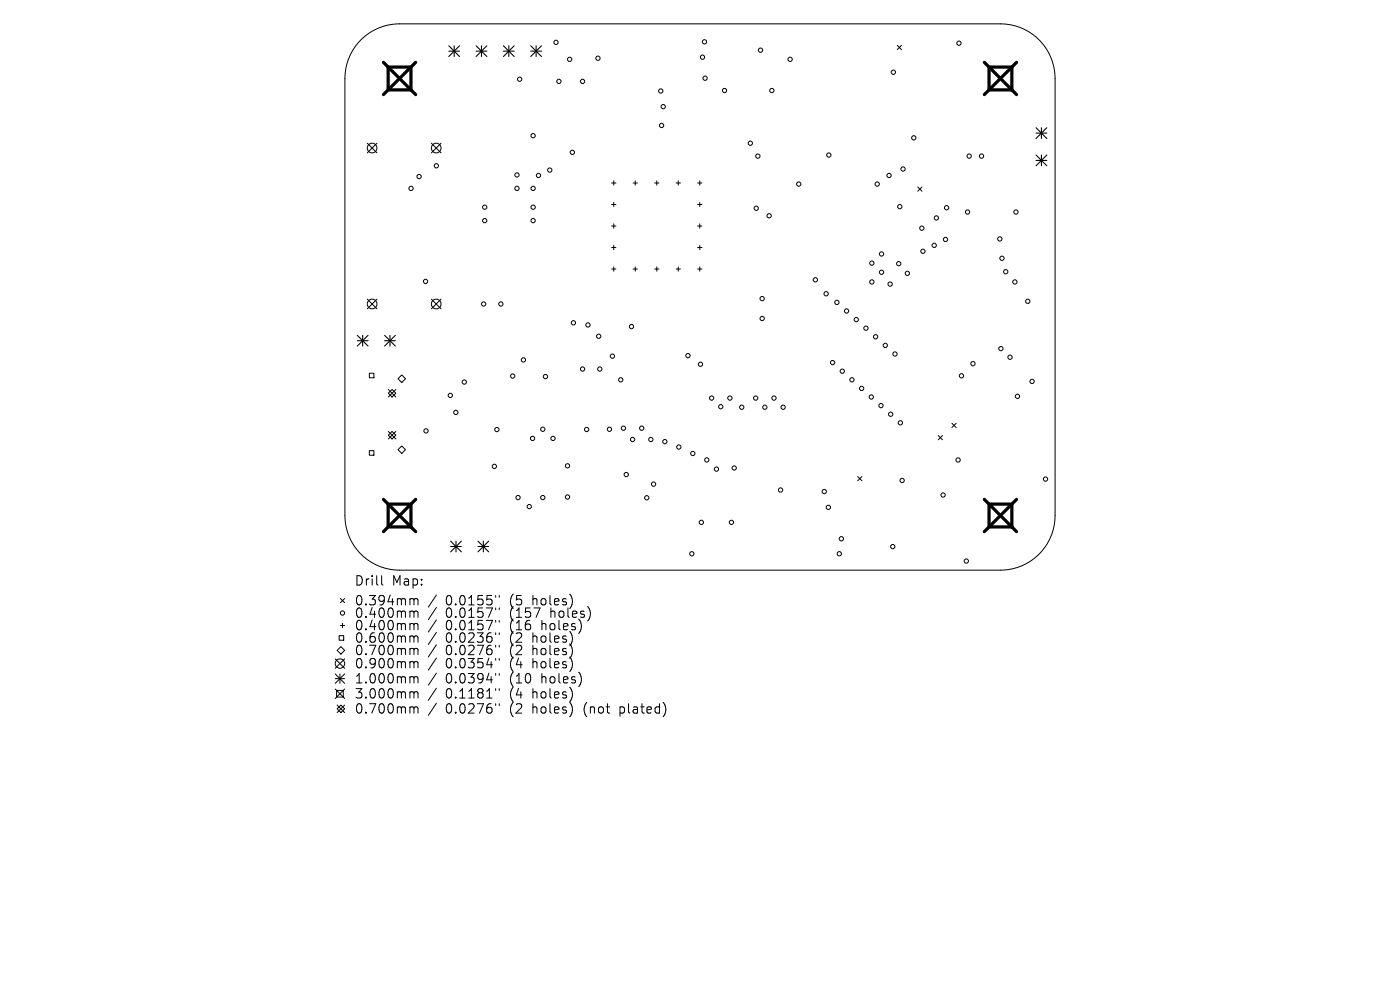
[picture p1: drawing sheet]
<svg xmlns="http://www.w3.org/2000/svg" width="297mm" height="210mm" viewBox="0 0 297 210" stroke-linecap="round" stroke-linejoin="round" font-family="sans-serif">
<defs><g id="words">
<g font-size="2.8">
<text x="75.1" y="124.5">Drill</text>
<text x="83.1" y="124.5">Map:</text>
<text x="75.1" y="128.7">0.394mm</text>
<text x="75.1" y="131.3">0.400mm</text>
<text x="94.6" y="128.7">0.0155&quot;</text>
<text x="94.6" y="131.3">0.0157&quot;</text>
<text x="108.3" y="128.7">(5</text>
<text x="108.3" y="131.3">(157</text>
<text x="113.2" y="128.7">holes)</text>
<text x="117.1" y="131.3">holes)</text>
<text x="75.1" y="134">0.400mm</text>
<text x="75.1" y="136.6">0.600mm</text>
<text x="94.6" y="134">0.0157&quot;</text>
<text x="94.6" y="136.6">0.0236&quot;</text>
<text x="108.3" y="134">(16</text>
<text x="108.3" y="136.6">(2</text>
<text x="113.2" y="136.6">holes)</text>
<text x="115.2" y="134">holes)</text>
<text x="75.1" y="139.3">0.700mm</text>
<text x="75.1" y="142.1">0.900mm</text>
<text x="94.6" y="139.3">0.0276&quot;</text>
<text x="94.6" y="142.1">0.0354&quot;</text>
<text x="108.3" y="139.3">(2</text>
<text x="108.3" y="142.1">(4</text>
<text x="113.2" y="139.3">holes)</text>
<text x="113.2" y="142.1">holes)</text>
<text x="75.1" y="145.3">1.000mm</text>
<text x="75.1" y="148.5">3.000mm</text>
<text x="94.6" y="145.3">0.0394&quot;</text>
<text x="94.6" y="148.5">0.1181&quot;</text>
<text x="108.3" y="145.3">(10</text>
<text x="108.3" y="148.5">(4</text>
<text x="113.2" y="148.5">holes)</text>
<text x="115.2" y="145.3">holes)</text>
<text x="75.1" y="151.7">0.700mm</text>
<text x="94.6" y="151.7">0.0276&quot;</text>
<text x="108.3" y="151.7">(2</text>
<text x="113.2" y="151.7">holes)</text>
<text x="124.3" y="151.7">(not</text>
<text x="132.1" y="151.7">plated)</text>
</g>
</g></defs>
<g fill="none" stroke="#000" stroke-width=".21">
<path d="M76.8 8.3a11.6 11.6 0 0 1 8-3.2h127.4a11.6 11.6 0 0 1 11.6 11.5v92.8a11.6 11.6 0 0 1-11.6 11.5h-127.4a11.6 11.6 0 0 1-11.6-11.5v-92.8a11.6 11.6 0 0 1 3.6-8.3zM190.4 9.6l.9 .9M191.3 9.6l-.9 .9M77.9 30.4l2.1 2M80 30.4l-2.1 2M91.5 30.4l2.1 2M93.6 30.4l-2.1 2M129.7 38.8h1M130.2 38.4v.9M134.3 38.8h.9M134.8 38.4v.9M138.9 38.8h.9"/>
<path d="M139.3 38.4v.9M143.4 38.8h.9M143.9 38.4v.9M148 38.8h.9M148.5 38.4v.9M194.7 39.7l.9 .9M195.6 39.7l-.9 .9M129.7 43.4h1M129.7 47.9h1M129.7 52.5h1M129.7 57.1h1M130.2 42.9v.9"/>
<path d="M130.2 47.5v.9M130.2 52.1v.9M130.2 56.6v.9M134.3 57.1h.9M134.8 56.6v.9M138.9 57.1h.9M139.3 56.6v.9M143.4 57.1h.9M143.9 56.6v.9M148 43.4h.9M148 47.9h.9M148 52.5h.9"/>
<path d="M148 57.1h.9M148.5 42.9v.9M148.5 47.5v.9M148.5 52.1v.9M148.5 56.6v.9M77.9 63.5l2.1 2M78.4 79.2h.9v.9h-.9zM80 63.5l-2.1 2M91.5 63.5l2.1 2M93.6 63.5l-2.1 2M78.4 95.6h.9v1h-.9zM82.4 92.3l.8-.8 .8 .8-.8 .8z"/>
<path d="M82.4 82.6l1.6 1.6M82.4 91.5l1.6 1.6M83.2 82.6l.8 .8-.8 .8-.8-.8zM84 82.6l-1.6 1.6M84 91.5l-1.6 1.6M84.4 80.3l.8-.8 .8 .8-.8 .8zM84.4 95.4l.8-.8 .8 .8-.8 .8zM199 92.4l.9 .9M199.9 92.4l-.9 .9M201.9 89.8l.9 .9M202.8 89.8l-.9 .9M181.9 101.1l.9 .9"/>
<path d="M182.8 101.1l-.9 .9M71.1 139.8l2 2M71.9 134.8h1v1h-1zM72.2 132.7h.9M72.2 127l.9 .9M72.3 137.2l.8 .8-.8 .8-.8-.8zM72.7 132.2v.9M73.1 127l-.9 .9M73.1 139.8l-2 2M81 122.1v1.7l.2 .3M87.2 127l.5 .1 .1 .2M87.2 129.6h.3l.3 .3"/>
<path d="M87.2 132.3h.3l.3 .3M87.2 134.9h.3l.3 .3M87.2 137.5l.5 .1 .1 .2M87.8 127.3l.3-.3 .5 .1 .1 1.2M87.8 127.3v1M87.8 129.9v1.1M87.8 132.6v1M87.8 135.2v1M87.8 137.8v1.1M87.8 129.9l.3-.3 .5 .1 .1 1.3M87.8 132.6l.3-.3 .5 .1 .1 1.2M87.8 135.2l.3-.3 .5 .1 .1 1.2"/>
<path d="M87.8 137.8l.3-.3 .5 .1 .1 1.3M92.6 126.2l-1.7 2.6M92.6 128.9l-1.7 2.5M92.6 131.5l-1.7 2.6M92.6 134.1l-1.7 2.6M92.6 136.8l-1.7 2.6M92.6 139.6l-1.7 2.6M105.2 126.3v.4M105.2 129v.3M105.2 131.6v.4M105.2 134.2v.4M105.2 136.9v.4"/>
<path d="M105.2 139.7v.4M105.9 126.3v.4M105.9 129v.3M105.9 131.6v.4M105.9 134.2v.4M105.9 136.9v.4M105.9 139.7v.4M71.1 143l2 2M71.1 144h2M71.1 146.2l2 2M71.4 146.5h1.4v1.4h-1.4zM71.5 149.6l1.6 1.6"/>
<path d="M72.1 143v2M72.3 149.6l.8 .8-.8 .8-.8-.8zM73.1 143l-2 2M73.1 146.2l-2 2M73.1 149.6l-1.6 1.6M87.2 140.3l.5 .1 .1 .2M87.2 143.5h.3l.3 .3M87.2 146.7l.5 .1 .1 .2M87.2 149.9l.5 .1 .1 .2M87.8 140.6v1.1M87.8 143.8v1.1M87.8 147v1.1"/>
<path d="M87.8 150.2v1.1M87.8 140.6l.3-.3 .5 .1 .1 1.3M87.8 143.8l.3-.3 .5 .1 .1 1.3M87.8 147l.3-.3 .5 .1 .1 1.3M87.8 150.2l.3-.3 .5 .1 .1 1.3M92.6 142.8l-1.7 2.6M92.6 146l-1.7 2.6M92.6 149.2l-1.7 2.6M105.2 142.9v.4M105.2 146.1v.4M105.2 149.3v.4M105.9 142.9v.4"/>
<path d="M105.9 146.1v.4M105.9 149.3v.4"/>
<circle cx="110.2" cy="16.8" r=".46"/>
<circle cx="118" cy="9" r=".46"/>
<circle cx="118.6" cy="17.3" r=".46"/>
<circle cx="120.9" cy="12.6" r=".46"/>
<circle cx="123.6" cy="17.3" r=".46"/>
<circle cx="126.9" cy="12.4" r=".46"/>
<circle cx="140.2" cy="19.3" r=".46"/>
<circle cx="149" cy="12.1" r=".46"/>
<circle cx="149.5" cy="8.9" r=".46"/>
<circle cx="149.6" cy="16.6" r=".46"/>
<circle cx="153.7" cy="19.2" r=".46"/>
<circle cx="161.3" cy="10.6" r=".46"/>
<circle cx="163.7" cy="19.2" r=".46"/>
<circle cx="167.6" cy="12.6" r=".46"/>
<circle cx="189.5" cy="15.3" r=".46"/>
<circle cx="203.4" cy="9.2" r=".46"/>
<circle cx="78.9" cy="31.4" r="1.03"/>
<circle cx="87.2" cy="40" r=".46"/>
<circle cx="88.9" cy="37.5" r=".46"/>
<circle cx="92.5" cy="31.4" r="1.03"/>
<circle cx="92.6" cy="35.2" r=".46"/>
<circle cx="109.7" cy="37.1" r=".46"/>
<circle cx="109.7" cy="40" r=".46"/>
<circle cx="113.1" cy="40" r=".46"/>
<circle cx="113.1" cy="28.8" r=".46"/>
<circle cx="114.2" cy="37.2" r=".46"/>
<circle cx="116.6" cy="36.1" r=".46"/>
<circle cx="121.4" cy="32.3" r=".46"/>
<circle cx="140.4" cy="26.6" r=".46"/>
<circle cx="140.7" cy="22.6" r=".46"/>
<circle cx="159.2" cy="30.4" r=".46"/>
<circle cx="160.8" cy="33.1" r=".46"/>
<circle cx="169.4" cy="39" r=".46"/>
<circle cx="175.8" cy="32.9" r=".46"/>
<circle cx="186.1" cy="39" r=".46"/>
<circle cx="188.6" cy="37.2" r=".46"/>
<circle cx="191.6" cy="35.9" r=".46"/>
<circle cx="193.9" cy="29.2" r=".46"/>
<circle cx="205.6" cy="33.1" r=".46"/>
<circle cx="208.2" cy="33.1" r=".46"/>
<circle cx="90.3" cy="59.7" r=".46"/>
<circle cx="102.8" cy="46.8" r=".46"/>
<circle cx="102.8" cy="44" r=".46"/>
<circle cx="113.1" cy="46.8" r=".46"/>
<circle cx="113.1" cy="44" r=".46"/>
<circle cx="160.4" cy="44.2" r=".46"/>
<circle cx="163.2" cy="45.8" r=".46"/>
<circle cx="173" cy="59.4" r=".46"/>
<circle cx="185" cy="59.8" r=".46"/>
<circle cx="185" cy="55.8" r=".46"/>
<circle cx="187" cy="53.9" r=".46"/>
<circle cx="187" cy="57.8" r=".46"/>
<circle cx="190.7" cy="55.9" r=".46"/>
<circle cx="190.9" cy="43.8" r=".46"/>
<circle cx="192.5" cy="58" r=".46"/>
<circle cx="195.6" cy="48.4" r=".46"/>
<circle cx="195.8" cy="53.3" r=".46"/>
<circle cx="198.2" cy="52.1" r=".46"/>
<circle cx="198.6" cy="46.2" r=".46"/>
<circle cx="200.6" cy="50.8" r=".46"/>
<circle cx="200.8" cy="44.1" r=".46"/>
<circle cx="205.3" cy="45" r=".46"/>
<circle cx="212.1" cy="50.7" r=".46"/>
<circle cx="212.6" cy="54.8" r=".46"/>
<circle cx="213.4" cy="57.6" r=".46"/>
<circle cx="215.3" cy="59.8" r=".46"/>
<circle cx="215.5" cy="45" r=".46"/>
<circle cx="78.9" cy="64.5" r="1.03"/>
<circle cx="92.5" cy="64.5" r="1.03"/>
<circle cx="102.6" cy="64.5" r=".46"/>
<circle cx="106.3" cy="64.5" r=".46"/>
<circle cx="108.8" cy="79.8" r=".46"/>
<circle cx="111" cy="76.3" r=".46"/>
<circle cx="115.7" cy="79.9" r=".46"/>
<circle cx="121.7" cy="68.5" r=".46"/>
<circle cx="123.6" cy="78.3" r=".46"/>
<circle cx="124.7" cy="68.9" r=".46"/>
<circle cx="127" cy="71.3" r=".46"/>
<circle cx="127.2" cy="78.3" r=".46"/>
<circle cx="129.9" cy="75.5" r=".46"/>
<circle cx="134" cy="69.3" r=".46"/>
<circle cx="145.9" cy="75.4" r=".46"/>
<circle cx="148.6" cy="77.3" r=".46"/>
<circle cx="161.7" cy="67.6" r=".46"/>
<circle cx="161.7" cy="63.3" r=".46"/>
<circle cx="175.3" cy="62.3" r=".46"/>
<circle cx="176.6" cy="76.9" r=".46"/>
<circle cx="177.5" cy="64.1" r=".46"/>
<circle cx="178.7" cy="78.7" r=".46"/>
<circle cx="179.6" cy="66" r=".46"/>
<circle cx="181.6" cy="67.8" r=".46"/>
<circle cx="183.7" cy="69.6" r=".46"/>
<circle cx="185.8" cy="71.4" r=".46"/>
<circle cx="187.8" cy="73.3" r=".46"/>
<circle cx="188.8" cy="60.3" r=".46"/>
<circle cx="189.9" cy="75.1" r=".46"/>
<circle cx="204" cy="79.7" r=".46"/>
<circle cx="206.4" cy="77.1" r=".46"/>
<circle cx="212.3" cy="74" r=".46"/>
<circle cx="214.3" cy="75.8" r=".46"/>
<circle cx="218" cy="63.9" r=".46"/>
<circle cx="90.4" cy="91.4" r=".46"/>
<circle cx="95.5" cy="83.9" r=".46"/>
<circle cx="96.7" cy="87.5" r=".46"/>
<circle cx="98.5" cy="81" r=".46"/>
<circle cx="104.9" cy="98.9" r=".46"/>
<circle cx="105.4" cy="91.1" r=".46"/>
<circle cx="113" cy="93" r=".46"/>
<circle cx="115.1" cy="91.1" r=".46"/>
<circle cx="117.3" cy="93" r=".46"/>
<circle cx="120.4" cy="98.8" r=".46"/>
<circle cx="124.5" cy="91.1" r=".46"/>
<circle cx="129.3" cy="91.1" r=".46"/>
<circle cx="131.7" cy="80.6" r=".46"/>
<circle cx="132.3" cy="90.8" r=".46"/>
<circle cx="134.2" cy="93.2" r=".46"/>
<circle cx="136.1" cy="90.8" r=".46"/>
<circle cx="138.1" cy="93.2" r=".46"/>
<circle cx="141" cy="93.7" r=".46"/>
<circle cx="144" cy="94.8" r=".46"/>
<circle cx="147" cy="96.2" r=".46"/>
<circle cx="149.9" cy="97.6" r=".46"/>
<circle cx="151" cy="84.4" r=".46"/>
<circle cx="152" cy="99.5" r=".46"/>
<circle cx="152.9" cy="86.3" r=".46"/>
<circle cx="154.8" cy="84.4" r=".46"/>
<circle cx="155.8" cy="99.3" r=".46"/>
<circle cx="157.4" cy="86.4" r=".46"/>
<circle cx="160.3" cy="84.4" r=".46"/>
<circle cx="162.3" cy="86.4" r=".46"/>
<circle cx="164.2" cy="84.4" r=".46"/>
<circle cx="166.1" cy="86.4" r=".46"/>
<circle cx="180.7" cy="80.6" r=".46"/>
<circle cx="182.8" cy="82.4" r=".46"/>
<circle cx="184.8" cy="84.2" r=".46"/>
<circle cx="186.9" cy="86" r=".46"/>
<circle cx="188.9" cy="87.9" r=".46"/>
<circle cx="191" cy="89.7" r=".46"/>
<circle cx="203.3" cy="97.6" r=".46"/>
<circle cx="215.8" cy="84.1" r=".46"/>
<circle cx="218.9" cy="80.9" r=".46"/>
<circle cx="109.9" cy="105.5" r=".46"/>
<circle cx="112.3" cy="107.5" r=".46"/>
<circle cx="115.1" cy="105.5" r=".46"/>
<circle cx="120.4" cy="105.4" r=".46"/>
<circle cx="132.9" cy="100.7" r=".46"/>
<circle cx="137.2" cy="105.6" r=".46"/>
<circle cx="138.7" cy="102.7" r=".46"/>
<circle cx="146.8" cy="117.5" r=".46"/>
<circle cx="148.8" cy="110.8" r=".46"/>
<circle cx="155.2" cy="110.8" r=".46"/>
<circle cx="165.6" cy="103.9" r=".46"/>
<circle cx="174.9" cy="104.3" r=".46"/>
<circle cx="175.7" cy="107.6" r=".46"/>
<circle cx="178.1" cy="117.5" r=".46"/>
<circle cx="178.5" cy="114.3" r=".46"/>
<circle cx="189.4" cy="116" r=".46"/>
<circle cx="191.4" cy="101.9" r=".46"/>
<circle cx="200.1" cy="105" r=".46"/>
<circle cx="205" cy="119" r=".46"/>
<circle cx="221.8" cy="101.6" r=".46"/>
<circle cx="72.7" cy="130" r=".46"/>
<circle cx="72.1" cy="140.8" r="1"/>
</g>
<g fill="none" stroke="#000" stroke-width=".23">
<path d="M95.2 9.7l2.3 2.3M95.2 10.9h2.3M96.4 9.7v2.3M97.5 9.7l-2.3 2.3M101 10.9h2.3M101 9.7l2.3 2.3M102.1 9.7v2.3M103.3 9.7l-2.3 2.3M106.8 10.9h2.3M106.8 9.7l2.3 2.3M107.9 9.7v2.3M109.1 9.7l-2.3 2.3"/>
<path d="M112.6 10.9h2.3M112.6 9.7l2.3 2.3M113.7 9.7v2.3M114.9 9.7l-2.3 2.3M219.8 27.1l2.3 2.3M219.8 28.2h2.3M219.8 32.9l2.3 2.3M219.8 34h2.3M220.9 27.1v2.3M220.9 32.9v2.3M222.1 27.1l-2.3 2.3M222.1 32.9l-2.3 2.3"/>
<path d="M75.8 71.1l2.3 2.3M75.8 72.3h2.3M76.9 71.1v2.3M78.1 71.1l-2.3 2.3M81.6 72.3h2.3M81.6 71.1l2.3 2.3M82.7 71.1v2.3M83.9 71.1l-2.3 2.3M95.6 114.8l2.3 2.3M95.6 115.9h2.3M96.7 114.8v2.3M97.9 114.8l-2.3 2.3"/>
<path d="M101.4 115.9h2.3M101.4 114.8l2.3 2.3M102.5 114.8v2.3M103.7 114.8l-2.3 2.3"/>
</g>
<path d="M81.3 13.2l6.9 6.9M82.3 14.2h4.9v4.9h-4.9zM88.2 13.2l-6.9 6.9M208.8 13.2l6.9 6.9M209.8 14.2h4.9v4.9h-4.9zM215.7 13.2l-6.9 6.9M81.3 105.9l6.9 6.9M82.3 106.9h4.9v4.9h-4.9zM88.2 105.9l-6.9 6.9M208.8 105.9l6.9 6.9M209.8 106.9h4.9v4.9h-4.9zM215.7 105.9l-6.9 6.9" fill="none" stroke="#000" stroke-width=".68"/>
<use href="#words"/>
</svg>
